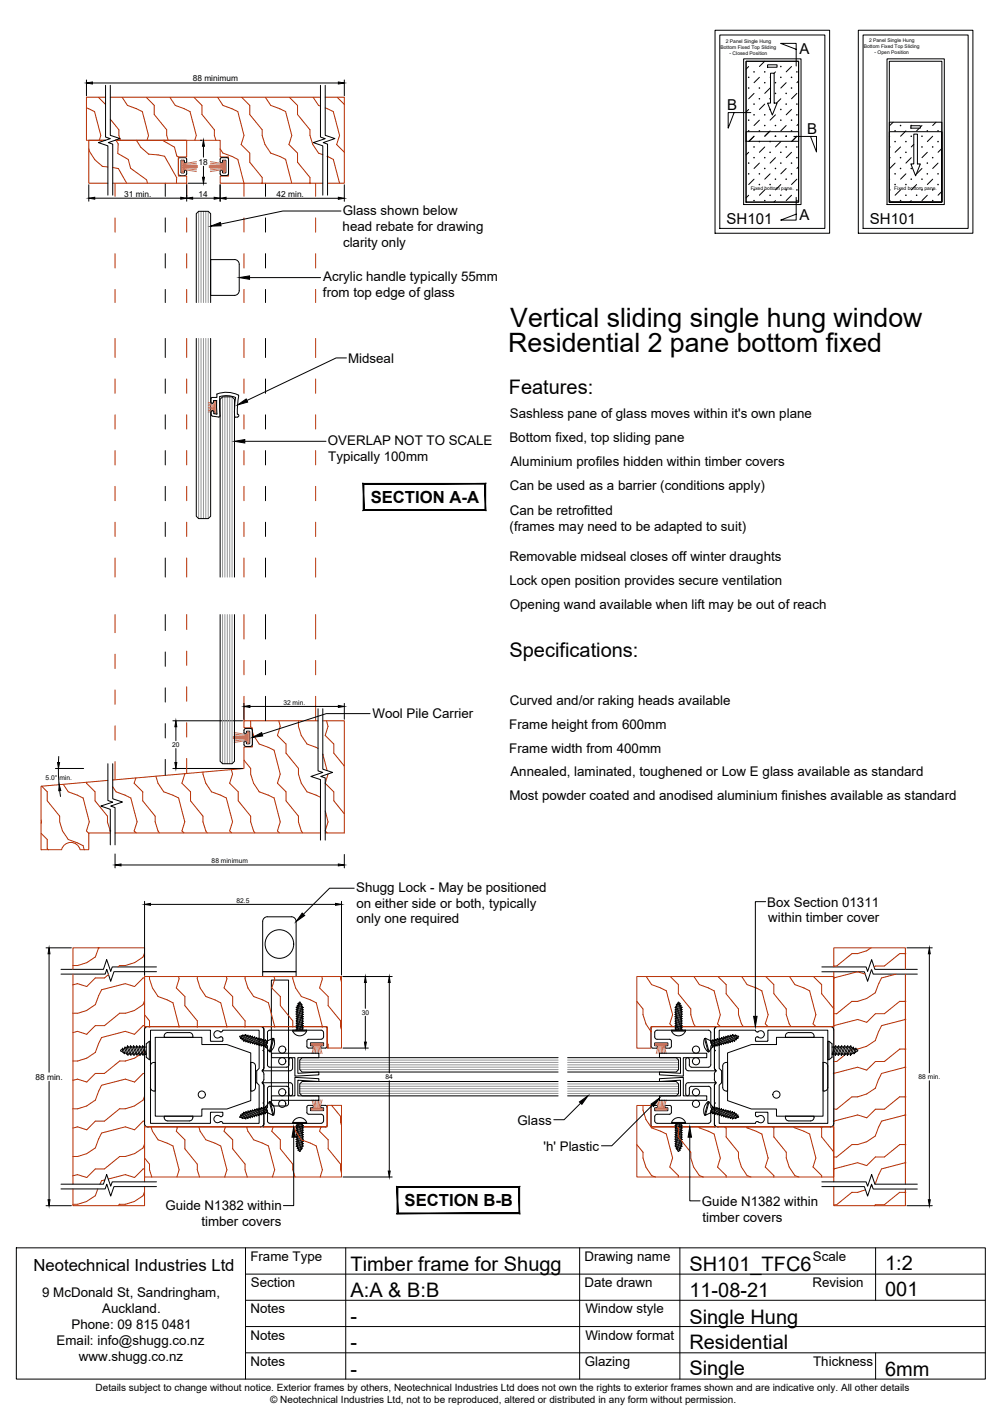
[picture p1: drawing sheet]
<svg xmlns="http://www.w3.org/2000/svg" width="210mm" height="297mm" viewBox="0 0 210 297" stroke-linecap="round" stroke-linejoin="round" font-family="sans-serif">
<defs><g id="words">
<g font-size="5.6">
<text x="106.9" y="68.6">Vertical sliding single hung window</text>
<text x="106.5" y="73.6">Residential 2 pane bottom fixed</text>
</g>
<g font-size="4.2">
<text x="106.6" y="82.6">Features:</text>
<text x="106.7" y="137.6">Specifications:</text>
<text x="73.4" y="266.2">Timber frame for Shugg</text>
<text x="144.4" y="266.2">SH101_TFC6</text>
<text x="185.4" y="265.9">1:2</text>
<text x="73.4" y="271.7">A:A &amp; B:B</text>
<text x="144.4" y="271.6">11-08-21</text>
<text x="185.4" y="271.6">001</text>
<text x="73.4" y="277.2">-</text>
<text x="144.4" y="277.2">Single Hung</text>
<text x="73.4" y="282.7">-</text>
<text x="144.4" y="282.6">Residential</text>
<text x="73.4" y="288.2">-</text>
<text x="144.4" y="288.1">Single</text>
<text x="185.4" y="288.2">6mm</text>
</g>
<g font-size="3.5">
<text x="77.7" y="105.3">SECTION A-A</text>
<text x="84.8" y="252.7">SECTION B-B</text>
<text x="7" y="266.3">Neotechnical Industries Ltd</text>
</g>
<g font-size="3.1">
<text x="167.5" y="11.3">A</text>
<text x="152.3" y="23">B</text>
<text x="169.1" y="28">B</text>
<text x="152.2" y="47">SH101</text>
<text x="167.5" y="46.1">A</text>
<text x="182.2" y="47">SH101</text>
</g>
<g font-size="2.8">
<text x="71.8" y="44.9">Glass shown below</text>
<text x="71.8" y="48.3">head rebate for drawing</text>
<text x="71.9" y="51.7">clarity only</text>
<text x="67.7" y="58.9">Acrylic handle typically 55mm</text>
<text x="67.7" y="62.2">from top edge of glass</text>
<text x="72.9" y="76">Midseal</text>
<text x="106.8" y="87.6">Sashless pane of glass moves within it's own plane</text>
<text x="68.7" y="93.2">OVERLAP NOT TO SCALE</text>
<text x="106.7" y="92.6">Bottom fixed, top sliding pane</text>
<text x="68.8" y="96.5">Typically 100mm</text>
<text x="106.9" y="97.6">Aluminium profiles hidden within timber covers</text>
<text x="106.8" y="102.6">Can be used as a barrier (conditions apply)</text>
<text x="106.8" y="107.9">Can be retrofitted</text>
<text x="106.8" y="111.3">(frames may need to be adapted to suit)</text>
<text x="106.7" y="117.6">Removable midseal closes off winter draughts</text>
<text x="106.7" y="122.6">Lock open position provides secure ventilation</text>
<text x="106.8" y="127.6">Opening wand available when lift may be out of reach</text>
<text x="106.8" y="147.6">Curved and/or raking heads available</text>
<text x="78" y="150.5">Wool Pile Carrier</text>
<text x="106.7" y="152.6">Frame height from 600mm</text>
<text x="106.7" y="157.7">Frame width from 400mm</text>
<text x="106.7" y="167.6">Most powder coated and anodised aluminium finishes available as standard</text>
<text x="106.9" y="162.6">Annealed, laminated, toughened or Low E glass available as standard</text>
<text x="74.6" y="186.8">Shugg Lock - May be positioned</text>
<text x="74.6" y="190.1">on either side or both, typically</text>
<text x="160.7" y="189.9">Box Section 01311</text>
<text x="74.6" y="193.4">only one required</text>
<text x="160.9" y="193.2">within timber cover</text>
<text x="108.4" y="235.6">Glass</text>
<text x="113.9" y="241">'h' Plastic</text>
<text x="34.6" y="253.6">Guide N1382 within</text>
<text x="42.2" y="256.9">timber covers</text>
<text x="147" y="252.6">Guide N1382 within</text>
<text x="147.1" y="255.9">timber covers</text>
<text x="52.4" y="264.1">Frame Type</text>
<text x="52.5" y="269.7">Section</text>
<text x="122.4" y="264.1">Drawing name</text>
<text x="122.4" y="269.6">Date drawn</text>
<text x="170.2" y="269.6">Revision</text>
<text x="170.3" y="264.2">Scale</text>
<text x="8.8" y="271.8">9 McDonald St, Sandringham,</text>
<text x="21.4" y="275.1">Auckland.</text>
<text x="52.5" y="275.1">Notes</text>
<text x="122.6" y="275.1">Window style</text>
<text x="11.9" y="281.8">Email: info@shugg.co.nz</text>
<text x="15" y="278.5">Phone: 09 815 0481</text>
<text x="52.5" y="280.6">Notes</text>
<text x="122.6" y="280.7">Window format</text>
<text x="16.5" y="285.2">www.shugg.co.nz</text>
<text x="52.5" y="286.1">Notes</text>
<text x="122.5" y="286.2">Glazing</text>
<text x="170.3" y="286.1">Thickness</text>
</g>
<g font-size="2.1">
<text x="20" y="291.4">Details subject to change without notice. Exterior frames by others, Neotechnical Industries Ltd does not own the rights to exterior frames shown and are indicative only. All other details</text>
<text x="56.6" y="293.9">© Neotechnical Industries Ltd, not to be reproduced, altered or distributed in any form without permission.</text>
</g>
<g font-size="1.7">
<text x="40.4" y="17">88 minimum</text>
<text x="41.6" y="34.5">18</text>
<text x="26" y="41.2">31 min.</text>
<text x="41.6" y="41.2">14</text>
<text x="57.9" y="41.2">42 min.</text>
<text x="7.4" y="226.2">88 min.</text>
</g>
<g font-size="1.4">
<text x="59.4" y="147.6">32 min.</text>
<text x="36.1" y="156.5">20</text>
<text x="9.6" y="163.3">5.0° min.</text>
<text x="44.3" y="180.9">88 minimum</text>
<text x="49.5" y="189.1">82.5</text>
<text x="75.8" y="212.5">30</text>
<text x="80.8" y="226">84</text>
<text x="192.4" y="226">88 min.</text>
</g>
<g font-size="1">
<text x="150.9" y="10.2">Bottom Fixed Top Sliding</text>
<text x="152" y="8.9">2 Panel Single Hung</text>
<text x="152.8" y="11.5">- Closed Position</text>
<text x="180.9" y="10.1">Bottom Fixed Top Sliding</text>
<text x="182" y="8.8">2 Panel Single Hung</text>
<text x="183.2" y="11.4">- Open Position</text>
<text x="157.3" y="39.9">Fixed bottom pane.</text>
<text x="187.3" y="39.9">Fixed bottom pane.</text>
</g>
</g></defs>
<!-- layer: APL Notes -->
<g fill="#000" stroke="#000" stroke-width=".21">
<path d="M101.6 101.4v5.4l.1 .1zM101.6 101.4l.1-.1v5.6zM76.2 101.4h25.4l.1-.1zM76.1 101.3h25.6l-25.5 .1zM76.1 101.3l.1 5.5v-5.4zM76.1 101.3l.1 5.5-.1 .1zM76.2 106.8l-.1 .1 25.5-.1zM76.1 106.9l25.5-.1 .1 .1z"/>
<path d="M108.7 248.7v5.4l.2 .1zM108.7 248.7l.2-.1v5.6zM83.3 248.7h25.4l.2-.1zM83.2 248.6h25.7l-25.6 .1zM83.2 248.6l.1 5.5v-5.4zM83.2 248.6l.1 5.5-.1 .1zM83.2 254.2l25.5-.1h-25.4zM83.2 254.2l25.5-.1 .2 .1z"/>
</g>
<!-- layer: Glass -->
<g fill="#fff" stroke="#fff" stroke-width=".21">
<path d="M44.1 54.4h5.2zM44.1 54.4h5.2z"/>
<path d="M44.1 54.4h5.4zM44.1 54.4h5.4z"/>
<path d="M44.1 54.4l5.5 .1zM44.1 54.4l5.5 .1z"/>
<path d="M44.1 54.5l5.7 .1zM44.1 54.5l5.7 .1h-5.7z"/>
<path d="M44.1 54.6l5.8 .1-.1-.1zM44.1 54.6l5.8 .1h-5.8z"/>
<path d="M44.1 54.7l5.9 .2-.1-.2zM44.1 54.7l5.9 .2h-5.9z"/>
<path d="M44.1 54.9l6 .1-.1-.1zM44.1 54.9l6 .1h-6z"/>
<path d="M44.1 55l6 .2v-.2zM44.1 55l6 .2h-6z"/>
<path d="M44.1 55.2l6 .2v-.2zM44.1 55.2l6 .2h-6z"/>
<path d="M44.1 55.4l6 5.5v-5.5zM44.1 55.4l6 5.5h-6z"/>
<path d="M44.1 60.9l6 .2v-.2zM44.1 60.9l6 .2h-6z"/>
<path d="M44.1 61.1l6 .1v-.1zM44.1 61.1l6 .1h-6z"/>
<path d="M44.1 61.2l5.9 .2 .1-.2zM44.1 61.2l5.9 .2h-5.9z"/>
<path d="M44.1 61.4l5.8 .1 .1-.1zM44.1 61.4l5.8 .1h-5.8z"/>
<path d="M44.1 61.5l5.7 .1 .1-.1zM44.1 61.5l5.7 .1h-5.7z"/>
<path d="M44.1 61.6l5.5 .2 .2-.2zM44.1 61.6l5.5 .2h-5.5z"/>
<path d="M44.1 61.8h5.5zM44.1 61.8h5.4z"/>
<path d="M44.1 61.8h5.4zM44.1 61.8l5.2 .1z"/>
<path d="M44.1 61.9h5zM44.1 61.9h5.2z"/>
</g>
<g fill="none" stroke="#000" stroke-width=".21">
<path d="M41.1 70.9v37.2l.5 .5h2l.5-.5v-37.2M41.1 63.4v-18.6l.5-.5h2l.5 .5v18.6M50.1 60.9a1.01 1.01 0 0 1-1 1h-5v-7.5h5a.97 .97 0 0 1 1 1v5.5M46.1 120.9v-37.3l.5-.5h2l.5 .5v37.3M46.1 128.7v30.8l.5 .5h2l.5-.5v-30.8M56.9 220.6h9.9v1h-4.4v3.2l4.4-.2v.6l-5 .2v-3.8h-4.9zM56.9 229.6h4.9v-3.9l5 .3v.6l-4.4-.3v3.3h4.4v.9h-9.9zM116.9 221.6h-53.6l-.5 .5v2l.5 .5h53.6M116.9 226.6h-53.6l-.5 .5v2l.5 .5h53.6M118.9 221.6h22.8l.4 .5v2l-.4 .5h-22.8M118.9 226.6h22.8l.4 .5v2l-.4 .5h-22.8M138.1 220.6h10v1h-5v3.8l-5-.2v-.6l4.5 .2v-3.2h-4.5z"/>
<path d="M138.1 226l5-.3v3.9h5v.9h-10v-.9h4.5v-3.3l-4.5 .3z"/>
<circle cx="59.1" cy="219.9" r=".75"/>
<circle cx="145.8" cy="219.9" r=".75"/>
<circle cx="59.1" cy="222.3" r=".75"/>
<circle cx="59.1" cy="231.2" r=".75"/>
<circle cx="59.1" cy="228.8" r=".75"/>
<circle cx="145.8" cy="228.8" r=".75"/>
<circle cx="145.8" cy="222.3" r=".75"/>
<circle cx="145.8" cy="231.2" r=".75"/>
</g>
<!-- layer: AlumOutline -->
<g fill="none" stroke="#000" stroke-width=".21">
<path d="M34.6 38.4v2.7M55.6 38.4v2.7M34.6 45.6v3M34.6 53.1v3M55.6 45.6v3M55.6 53.1v3M34.6 60.6v2.8M34.6 70.9v4M34.6 79.4v3M55.6 60.6v2.8M55.6 70.9v4M55.6 79.4v3"/>
<path d="M34.6 86.9v3M34.6 94.4v3M55.6 86.9v3M55.6 94.4v3M34.6 101.9v3M34.6 109.4v3M34.6 116.9v4M55.6 101.9v3M55.6 109.4v3M55.6 116.9v4M34.6 128.7v3.4M34.6 136.6v3"/>
<path d="M55.6 128.7v5.2M55.6 138.4v3M34.6 144.1v3M34.6 151.6v3M34.6 159.1v3.3M55.6 145.9v5.1M31 215a.71 .71 0 0 0-.7 .7v19.7a.67 .67 0 0 0 .7 .7M31 215.1l23.6-.1a.71 .71 0 0 1 .7 .8v4.1l-.2 .2 .2 .2v3.3l-.4 .7 .4 .5v1.3l-.4 .6M44.1 218l.1 .1h2.3l.2-.1M44.1 218v-2.2h-12.6v19.5h12.6v-2.3h2.5l.1 .6-.4 .3M46.3 216.2l.4-.4h7.6v8l-.5 .6v2.4M46.3 217.2l.3 .2 .1 .6"/>
<path d="M46.3 216.2h-.2a.77 .77 0 0 0-1.1-.1 .77 .77 0 0 0 0 1.1 .77 .77 0 0 0 1.1 0h.2M55.1 215.2v-.1h13.2l.2 .2v3.9l-.3 .3M55.1 215.2l.2 .2v8.5l-.2 .2M64.3 219.2l.3 .3M64.3 218.1v1.1M64.6 217.7l-.3 .4M64.7 217.7l2.8-.1 .3-.4-.1-1.2-.4-.2h-10.8l-.4 .2-.1 2.5-.3 .3 .3 .3 .1 4.2 .4 .2h3.8l.2-.4v-1.2a.38 .38 0 0 1 .4-.3 .38 .38 0 0 1 .4 .3v1.9l-.3 .4-.2 .1M64.7 219.5h.7l.3-.2-.3-.2h-.4v-.7h2.8v.7h-.4l-.2 .2 .2 .2h.8M136.8 219.6h.7M137.5 219.5l.3-.2-.3-.2h-.3v-.6h2.7v.6h-.4l-.2 .2 .2 .2M137.7 215.8l-.5 .2v.3v1.2l.5 .2M137.7 215.8h10.7l.4 .2 .1 2.5 .3 .3-.3 .3-.1 4.2-.4 .3-3.5-.1-.4-.2-.1-.2"/>
<path d="M137.7 217.7h2.6M139.5 219.6h.8M140.3 217.7l.3 .4v1.1l-.3 .3M149.6 215.7a.71 .71 0 0 1 .8-.7l23.6 .1a.67 .67 0 0 1 .7 .6v19.7a.71 .71 0 0 1-.7 .7h-23.6a.71 .71 0 0 1-.8-.8M149.7 215.8v4.1l.2 .2-.2 .2v3.3M149.8 215.1l.1 .1-.2 .2v8.5l.2 .3-.1 .1M149.8 215.1h-13.2l-.2 .2v3.9l.4 .3M158.3 218l.1 .1h2.3l.1-.1M158.6 216.2l-.3-.4h-7.6v8l.4 .5M158.6 217.2l-.3 .2v.6M158.6 216.2h.2M158.8 216.2a.77 .77 0 0 1 1.1-.1 .77 .77 0 0 1 0 1.1 .77 .77 0 0 1-1.1 0h-.2"/>
<path d="M160.9 218v-2.2h12.5v19.5h-12.5v-2.2M46.1 233.9h.2M46.1 233.9a.77 .77 0 0 0-1.1 0 .77 .77 0 0 0 0 1.1 .77 .77 0 0 0 1.1-.1l.2 .1M53.8 226.9l.5 .4v8h-7.6l-.4-.4M54.9 226.7l.2 .3M55.1 224.1v.2h5.7M55.1 235.9l.2-.2v-8.5l-.2-.2 .2 .5v3.4l-.2 .2 .2 .2v4.1a.71 .71 0 0 1-.7 .7h-23.6M56 228l.3-.4 .2-.1h3.5l.3 .1 .2 .4M56 234.8l.3 .4 .2 .1h10.8l.4-.3 .1-.2M56 228.1v3.9l-.3 .3 .3 .3v2.2M60.8 226.8l.4 .3 .1 .2v1.9a.38 .38 0 0 1-.4 .3 .38 .38 0 0 1-.4-.3v-1.1M60.8 226.8h-5.7v.2"/>
<path d="M64.3 233l.3 .4M64.3 231.9v1.1M64.6 231.5l-.3 .4M64.7 233.4h2.6l.2 .1 .3 .4M64.7 231.5h.7l.3 .3-.1 .2-.6 .1v.5h2.8v-.5h-.4l-.2-.3 .2-.3h.8M67.8 233.9v.9M68.2 231.5l.3 .4M68.5 235.8l-.2 .2-13.2 .1v-.2M68.5 231.9v3.9M136.4 235.8l.2 .2 13.2 .1M136.4 231.9v3.9M136.8 231.5l-.4 .4"/>
<path d="M136.8 231.6h.7M137.2 234.8l.2 .4 .3 .1M137.2 233.9v.9M137.5 231.5l.3 .3-.3 .3h-.3v.6h2.7v-.6l-.6-.1v-.2l.2-.3M137.7 233.4l-.5 .3v.2M137.7 233.4h2.6M139.5 231.6h.8M140.3 231.5l.3 .4M140.6 231.9v1.1M140.6 233l-.3 .4M144.1 226.8l-.4 .3v.2v1.9a.37 .37 0 0 0 .3 .3 .37 .37 0 0 0 .4-.3M144.2 224.3h5.6"/>
<path d="M144.2 226.8h5.6M144.4 221.9a.37 .37 0 0 0-.4-.3 .37 .37 0 0 0-.3 .3v1.9v.2l.4 .3M144.4 228l.1-.2 .4-.3 3.5 .1h.3l.2 .4M144.4 221.9v1.2M144.4 228.1v1.1M148.9 234.8l-.2 .4-.3 .1h-10.7M148.9 228.1v3.9l.3 .3-.3 .3v2.2M149.6 226.1l.4 .6M149.6 223.6l.4 .7-.4 .7M149.7 227.5v3.4l.2 .2-.2 .2v4.1M149.7 225v1.1M149.8 226.8l.1 .2-.2 .2v8.5l.2 .2-.1 .2"/>
<path d="M150 226.7l-.4 .8M151.1 224.3v2.5M151.1 226.9l-.4 .4v8h7.6v-.2l.3-.2M158.6 233.9h.2a.77 .77 0 0 1 1.1 0 .77 .77 0 0 1 0 1.1 .77 .77 0 0 1-1.1 0h-.2M160.8 233.1l-.1-.1h-2.3l-.1 .6 .3 .3"/>
</g>
<!-- layer: Glass -->
<g fill="none" stroke="#939598" stroke-width=".21">
<path d="M41.6 44.3v19.1M42.1 44.3v19.1M42.6 44.3v19.1M43.1 44.3v19.1M43.6 44.3v19.1M41.6 70.9v37.7M42.1 70.9v37.7M42.6 70.9v37.7M43.1 70.9v37.7M43.6 70.9v37.7M46.6 83.1v37.8M47.1 83.1v37.8"/>
<path d="M47.6 83.1v37.8M48.1 83.1v37.8M48.6 83.1v37.8M46.6 128.7v31.3M47.1 128.7v31.3M47.6 128.7v31.3M48.1 128.7v31.3M48.6 128.7v31.3M62.8 223.1h54.1M62.8 223.5h54.1M62.8 224.1h54.1M62.8 222.6h54.1"/>
<path d="M62.8 222.1h54.1M62.8 228.1h54.1M62.8 227.5h54.1M62.8 227.1h54.1M62.8 228.6h54.1M62.8 229.1h54.1M118.9 223.1h23.2M118.9 223.6h23.2M118.9 224.1h23.2M118.9 222.6h23.2M118.9 222.1h23.2M118.9 228.1h23.2"/>
<path d="M118.9 227.6h23.2M118.9 227.1h23.2M118.9 228.6h23.2M118.9 229.1h23.2"/>
</g>
<!-- layer: WeatherStrip -->
<g fill="none" stroke="#b85c73" stroke-width=".21">
<path d="M38 33.7h.4v2.4h-.4zM38.2 33.7v2.4M38.4 34.9h3M38.4 35.5l2.8 .4M38.4 35.3l2.8 .3M41.2 34.6l-2.8 .1h3M41.2 33.9l-2.8 .4M41.2 34.2l-2.8 .3M41.4 35.1h-3l2.8 .1M43.8 34.9h3M43.8 35.1h3l-2.7 .1M44.1 34.6l2.7 .1h-3"/>
<path d="M44.1 33.9l2.7 .4M44.1 34.2l2.7 .3M46.8 33.7h.4v2.4h-.4zM46.8 35.5l-2.7 .4M46.8 35.3l-2.7 .3M47 33.7v2.4M43.6 84.3l1.3 .4M43.6 84.6l1.3 .3M43.6 85l1.3 .1M43.6 85.3h1.3M44.9 84.1h.4v2.4h-.4zM44.9 85.9l-1.3 .5"/>
<path d="M44.9 85.7l-1.3 .3M44.9 85.5l-1.3 .2M45.1 84.1v2.4M48.8 154.5h3M48.8 154.7h3l-2.7 .1M49.1 154.1l2.7 .2h-3M49.1 153.4l2.7 .5M49.1 153.8l2.7 .3M51.8 153.3h.4v2.4h-.4zM51.8 155.1l-2.7 .4M51.8 154.9l-2.7 .3M52 153.3v2.4"/>
<path d="M65.2 218.6h2.4v.4h-2.4zM65.2 218.8h2.4M65.8 219l-.4 1.7M66 219l-.3 1.7M66.2 219l-.1 1.7M66.4 219v1.7M66.6 219l.2 1.7M66.8 219l.3 1.7M67 219l.5 1.7M137.3 218.6h2.4v.4h-2.4zM137.3 218.8h2.4M137.9 219l-.4 1.7"/>
<path d="M138.1 219l-.3 1.7M138.3 219l-.1 1.7M138.5 219v1.7M138.7 219l.2 1.7M138.9 219l.3 1.7M139.1 219l.5 1.7M65.2 232.2h2.4v.4h-2.4zM65.2 232.4h2.4M65.4 230.4l.4 1.8M65.7 230.4l.3 1.8M66.1 230.4l.1 1.8M66.4 230.4v1.8"/>
<path d="M66.8 230.4l-.2 1.8M67.1 230.4l-.3 1.8M67.5 230.4l-.5 1.8M137.3 232.2h2.4v.4h-2.4zM137.3 232.4h2.4M137.5 230.4l.4 1.8M137.8 230.4l.3 1.8M138.2 230.4l.1 1.8M138.5 230.4v1.8M138.9 230.4l-.2 1.8M139.2 230.4l-.3 1.8M139.6 230.4l-.5 1.8"/>
</g>
<!-- layer: Components -->
<g fill="none" stroke="#000" stroke-width=".21">
<path d="M37.4 33.4v3M37.7 33l-.3 .4M37.7 33h1M38 33.6l-.1 .1v2.4l.1 .1M38.1 36.2h.4M38.5 36.2l.2-.5h.3a.86 .86 0 0 1-.1 1l-1.2 .1-.3-.4M38.7 33l.4 .4M39.1 33.4v.5l-.2 .2h-.2l-.1-.5h-.5M46.1 33.4v.5l.3 .2h.1l.1-.5 .7 .1M46.5 33l-.4 .4M46.5 33h1M46.7 36.2h.5"/>
<path d="M47.3 36.1l-.1 .1M47.3 33.7v2.4M47.5 33l.4 .4v3l-.4 .4-1.2-.1a.86 .86 0 0 1-.1-1h.3l.2 .5M44.2 83.5l.1 .9a.35 .35 0 0 0 .4 0 .35 .35 0 0 0 .1-.5h.6v2.8l-.6-.1-.1-.5-.2-.1M44.5 86l-.3 .3M45.4 83.3h-.9l-.3 .2M45.4 83.2h.1M45.4 82.6a4.9 4.9 0 0 1 4.6 .3M45.4 82.6v.6M49.3 83.2a4.5 4.5 0 0 0-3.3-.1l.1 4.1-.3 .2-1.3-.2-.2-.3-.1-.6M49.3 83.2v.1M49.3 83.3a10.7 10.7 0 0 0 0 4.1h.5"/>
<path d="M49.8 86.7l.2 .4-.3 .3M50 82.9l-.2 1.9v2M51.5 156.4h1M51.6 155.5l-.2-.3-.2 .1a.84 .84 0 0 0 .1 1h.2M51.6 155.5l.1 .3h.5M52.2 153.2l.1 .1v2.4l-.1 .1M52.2 153.2h-.5l-.1 .3M52.5 152.6l.3 .3M52.5 152.6l-1.2 .1-.2 .3v.5l.3 .2 .2-.2M52.9 153l-.1 3-.3 .3M25.6 219.8l-.3 .2v.1l.5 .4M25.6 219.8v-.2l.3 .2 .2-.2 .5 1.2"/>
<path d="M25.6 219.8l.2 .7M25.9 219.8l.2 .7M26.1 219.6l.1-.3 .2 .3M26.4 219.6l.4 1.2M26.6 219.3l.1-.3 .2 .3M26.6 219.3l.6 1.5M26.6 219.3l-.2 .3M26.9 219.3h.4M26.9 219.3l.5 1.5M27.3 219.3v-.3l.3 .3M27.3 219.3l.5 1.5M27.6 219.3h.3"/>
<path d="M27.6 219.3l.5 1.5M27.9 219.3l.6 1.5M27.9 219.3l.1-.3 .2 .3M28.2 219.3h.3l.1-.3 .2 .3M28.2 219.3l.5 1.5M28.5 219.3l.6 1.5h-.4M28.8 219.3h.4M28.8 219.3l.6 1.5M29.2 219.3l.5 1.5h-.3v.3l-.3-.3M29.2 219.3v-.3l.3 .3M29.5 219.3h.3M29.5 219.3l.5 1.5"/>
<path d="M29.8 219.3l.7 1.6 .1-.1-.5-1.5M29.8 219.3l.1-.3 .2 .3M30.1 219.3h.5M30.6 218.7l.7-.6h.2v3.9h-.2l-.7-.5zM31.3 218.1v3.9M50.6 217l-.4 .1 .2 .5 .5-.8-.5 .5M50.9 217.7l.1 .2M51 217.9v.3l.3-.2M51.3 218h.2M51.3 216.9l-.6 .7-.2-.1M51.3 216.9l.2-.2v.2M51.3 216.9h-.4"/>
<path d="M51.5 216.9l-.8 1v-.3M51.5 216.9l.2 .1M51.5 218v.3l.2-.2M51.7 218.1l.3 .1M51.7 217l.3-.2-.1 .2M51.7 217l-.7 .9M51.9 217l-.6 1M51.9 217l.3 .1M52 218.2v.2l.2-.2M52.2 218.2l.2 .1v.2l.2-.1M52.4 217.2l-.7 .9M52.6 218.4h.3v.2l.2-.1"/>
<path d="M52.7 217.2h-.3v-.3l-.2 .2-.7 .9M52.7 217.2l.2-.1-.1 .2h.3l.3-.1-.8 1.2M52.7 217.2l-.7 1M52.8 217.3l-.6 .9M53.1 217.3l-.7 1M53.1 218.5h.3M53.3 217.4l.3 .1-.7 .9M53.4 218.5l-.1 .3 .3-.2M53.6 217.5l.2-.2v.2M53.6 218.6l.2 .1M53.8 217.5l.2 .1 .3-.2-.1 .2M53.8 217.5l-.7 1"/>
<path d="M53.8 218.7v.2l.2-.2M54 218.7l.3 .1M54 217.6l-.6 .9M54.2 217.6l.3 .1M54.2 217.6l-.6 1M54.3 218.8l-.1 .2 .3-.2M54.5 217.7l.2-.1v.2M54.5 218.8l.2 .1M54.5 217.7l-.7 1M54.7 217.8h.2M54.7 217.8l-.7 .9M54.7 218.9v.2l.2-.1h.3"/>
<path d="M54.9 217.8l.3-.1-.1 .2M54.9 217.8l-.6 1M55.1 217.9l.3 .1M55.1 217.9l-.6 .9M55.2 219v.3l.2-.2M55.4 219.1h.2M55.4 218l.2-.2v.2l.3 .1M55.4 218l-.7 .9M55.6 218l-.7 1M55.6 219.1v.3l.1-.1M55.8 218.9l-.2 .2M55.9 218.1l-.7 .9"/>
<path d="M56 218.2l-.6 .9M56.1 218l1.1-.5-.8 2.8M56.1 218l-.4 1.3 .7 1M56.1 218l-.2 .1M57.2 217.5l.2 .1M57.3 217.5a2.34 2.34 0 0 1-.7 2.8M57.4 217.6l-.8 2.8-.2-.1M61.3 216a1.56 1.56 0 0 0 1.5 1 1.56 1.56 0 0 0 1.4-1M61.3 215.8h2.9v.2h-2.9zM62.2 211.4l1.4 .6h-.3v.3M62.2 212.1v.3h-.2l.2 .2M62.2 211h-.2l.2 .2"/>
<path d="M62.2 211.4l-.2 .1 .2 .2M62.2 213.3l-.2 .1 .2 .1M62.2 213.8l-.2 .1 .2 .1M62.2 214.3h-.2l.2 .2M62.2 215.2l-.2 .1 .2 .1M62.2 214.7l-.2 .1 .2 .2v.2M62.2 214.7l1.4 .7h-.3v.2M62.2 212.6v.3h-.2l.2 .2M62.2 212.9l1.1 .4v-.3M62.2 212.1l1.1 .4M62.2 212.4l1.1 .4M62.2 211.7l1.1 .3"/>
<path d="M62.2 211.9l1.1 .4M62.2 211.2l1.1 .4M62.2 211l1.1 .4M62.2 211.9h-.2l.2 .2M62.2 211.2v.2M62.2 211.7v.2M62.2 213.1v.2M62.2 213.5v.3M62.2 214v.3M62.2 214.5v.2M62.2 215.4v.3M62.2 215.7h-.2l.1 .1"/>
<path d="M62.2 214l1.1 .4M62.2 213.8l1.1 .4M62.2 213.5l1.1 .4M62.2 213.3l1.1 .4M62.2 214.5l1.1 .4M62.2 214.3l1.1 .4M62.2 215l1.1 .4M62.2 215.2l1.1 .4M62.2 215.4l1.1 .4M62.2 215.7l.3 .1M62.2 213.1l1.1 .4M62.4 210.6h-.2l.2 .2"/>
<path d="M62.4 210.8l.9 .3M62.4 210.8l-.2 .2M62.6 210.1l.5 .2M62.6 210.4l.5 .1M63.1 210.3l-.2-.4h-.2l-.1 .2-.2 .1 .2 .2-.2 .2 .9 .3M63.1 210.3l.2 .2h-.2M63.1 210.5l.2 .4M63.3 210.9l.3 .2h-.3M63.3 211.4l.3 .2h-.3M63.3 212.3l.3 .2h-.3v.3l.3 .2-1.4-.4M63.3 213.3l.3 .2h-.3M63.3 213.5v.2l.3 .2h-.3"/>
<path d="M63.3 214.2l.3 .2h-.3M63.3 214.7l.3 .2h-.3M63.3 211.1v.3M63.3 211.6v.2M63.3 213.9v.3M63.3 214.4v.3M63.3 214.9v.2M63.3 215.6l.2 .2M140.7 216a1.56 1.56 0 0 0 1.4 1 1.56 1.56 0 0 0 1.5-1M140.7 215.8h2.9v.2h-2.9zM141.6 210.9l-.2 .2h.2M141.6 211.4l-.2 .2h.2"/>
<path d="M141.6 212.3l-.2 .2h.2v.3l-.2 .2 1.3-.4M141.6 213.3l-.2 .2h.2M141.6 213.5v.2l-.2 .2h.2M141.6 214.2l-.2 .2h.2M141.6 214.7l-.2 .2h.2M141.6 211.1v.3M141.6 211.6v.2M141.6 213.9v.3M141.6 214.4v.3M141.6 214.9v.2M141.6 215.6l-.2 .2M141.9 210.3l.3-.4 .3 .3-.2 .2 .2 .2-.9 .3"/>
<path d="M141.9 210.3l-.3 .2h.3M141.9 210.5l-.3 .4M142.3 210.1l-.4 .2M142.3 210.4l-.4 .1M142.5 210.6h.2l-.2 .2M142.5 210.8l-.9 .3M142.5 210.8l.2 .2M142.7 211.4l-1.1 .4-.2 .2h.2v.3M142.7 212.1v.3h.2l-.2 .2M142.7 211h.2l-.2 .2M142.7 211.4l.2 .1-.2 .2M142.7 213.3l.2 .1-.2 .2"/>
<path d="M142.7 213.8l.2 .1-.2 .1M142.7 214.3h.2l-.2 .2M142.7 215.2l.2 .1-.2 .1M142.7 214.7l.2 .1-.2 .2v.2M142.7 214.7l-1.1 .5-.2 .2h.2v.2M142.7 212.6v.3h.2l-.2 .2M142.7 212.9l-1.1 .4v-.3M142.7 212.1l-1.1 .4M142.7 212.4l-1.1 .4M142.7 211.7l-1.1 .3M142.7 211.9l-1.1 .4M142.7 211.2l-1.1 .4"/>
<path d="M142.7 211l-1.1 .4M142.7 211.9h.2l-.2 .2M142.7 211.2v.2M142.7 211.7v.2M142.7 213.1v.2M142.7 213.6v.2M142.7 214v.3M142.7 214.5v.2M142.7 215.4v.3M142.7 215.7h.2l-.1 .1M142.7 214l-1.1 .4M142.7 213.8l-1.1 .4"/>
<path d="M142.7 213.6l-1.1 .3M142.7 213.3l-1.1 .4M142.7 214.5l-1.1 .4M142.7 214.3l-1.1 .4M142.7 215l-1.1 .4M142.7 215.2l-1.1 .4M142.7 215.4l-1 .4M142.7 215.7l-.3 .1M142.7 213.1l-1.1 .4M147.6 217.5a2.34 2.34 0 0 0 .7 2.8M147.6 217.6l.8 2.8 .1-.1M147.8 217.5l1.1 .5 .3 1.3-.7 1z"/>
<path d="M147.8 217.5l-.2 .1M148.9 218l.2 .1M148.9 218.2l.7 .9M149.1 218.1l.7 .9M149.1 218.9l.2 .3M149.3 219.2v.2l-.1-.1M149.3 218l.7 1M149.5 218l-.2-.2v.2l-.2 .1M149.5 218l.7 .9M149.6 219.1l-.3 .1M149.8 219v.3l-.2-.2M149.8 217.9l-.3 .1"/>
<path d="M149.8 217.9l.7 .9M150 217.8l-.3-.1 .1 .2M150 217.8l.7 1M150.2 218.9v.2l-.2-.1h-.2M150.3 217.8h-.3M150.3 217.8l.6 .9M150.5 217.7l-.3-.1 .1 .2M150.5 218.8l-.3 .1M150.5 217.7l.6 1M150.7 218.8v.2l-.2-.2M150.7 217.6l-.2 .1M150.7 217.6l.7 1"/>
<path d="M150.9 217.6l.7 1M150.9 218.7l-.2 .1M151.1 218.7v.2l-.2-.2M151.2 217.5l-.3 .1-.2-.2v.2M151.2 217.5l.6 1M151.4 217.5l-.3-.2 .1 .2M151.4 218.6l-.3 .1M151.6 218.6v.2l-.2-.2M151.7 217.4l-.3 .1 .7 .9M151.8 217.3l.7 1M151.8 218.5l-.2 .1M152.1 217.3l.7 .9"/>
<path d="M152.3 217.2h.3l-.1-.3 .3 .2 .6 .9M152.3 217.2l-.2-.1v.2h-.3l-.2-.1 .7 1.2M152.3 217.2l.7 1M152.3 218.4h-.2v.3l-.3-.2M152.6 217.2l.6 .9M152.8 218.2l-.3 .1v.2l-.2-.1M153 218.2v.2l-.2-.2M153 217l.7 1M153 217l-.2 .1M153.2 217l-.2-.2v.2M153.2 217l.7 .9M153.2 218.1l-.2 .1"/>
<path d="M153.4 218l.1 .3-.3-.2M153.5 216.9l.7 1v-.3M153.5 216.9l-.3 .1M153.7 216.9l.5 .7 .2-.1M153.7 216.9l-.3-.2 .1 .2M153.7 216.9h.4M153.7 218h-.3M153.9 217.9v.3l-.2-.2M154.1 217.7l-.2 .2M154.3 217l.4 .1-.1 .5-.6-.8 .6 .5M173.4 218.1h.3l.6 .6v2.8l-.6 .5h-.3zM173.7 218.1v3.9"/>
<path d="M174.3 219.3h.6M174.9 219.3l-.6 1.5M174.9 219.3l.2-.3v.3M175.1 219.3l-.5 1.5-.2 .1-.1-.1M175.1 219.3h.4M175.5 219.3l.2-.3 .1 .3M175.5 219.3l-.5 1.5M175.8 219.3l-.6 1.5h.4v.3l.2-.3M175.8 219.3h.3M176.1 219.3l.2-.3 .1 .3h.3M176.1 219.3l-.5 1.5M176.4 219.3l-.6 1.5h.4"/>
<path d="M176.7 219.3l-.5 1.5M176.7 219.3l.3-.3v.3M177 219.3h.4M177 219.3l-.5 1.5M177.4 219.3l.2-.3 .1 .3M177.4 219.3l-.5 1.5M177.7 219.3h.3M177.7 219.3l-.6 1.5M178 219.3l.2-.3 .1 .3M178 219.3l-.5 1.5M178.3 219.3l-.5 1.5M178.3 219.3l.2 .3"/>
<path d="M178.5 219.6l.3-.3v.3M178.5 219.6l-.4 1.2M179.1 219.8l-.2 .7M179.4 219.8l.3 .2v.1l-.6 .4M179.4 219.8l-.1-.2-.2 .2-.3-.2-.4 1.2M179.4 219.8l-.3 .7M25.8 220.5l.3 .3v-.3M26.1 220.5l.5 .3M26.6 220.8l.2 .3v-.3M26.8 220.8h.4M27.2 220.8l.2 .3v-.3M27.4 220.8h.4"/>
<path d="M27.8 220.8l.3 .3v-.3h.4M28.5 220.8l.2 .3v-.3M29.7 220.8l.3 .3v-.3M30 220.8h.4M50.4 233.8l.3 .4M50.5 233.7l.2-.2 .6 .8M50.6 234.1l-.4-.1 .2-.4 .5 .5M50.7 233.5v-.2l.8 .9M50.9 234.1v.2l-.2-.1M50.9 234.2l.4 .1M51 233.2l.7 .9M51 233.2l-.1 .2"/>
<path d="M51.3 233.1l-.3-.1v.2M51.3 233.1l.6 1M51.5 234.2v.2l-.2-.1M51.5 233.1l.7 .9 .2 .2v-.2l.3-.1M51.5 233.1h-.2M51.7 233l-.2-.2v.3M51.7 233l.7 1M51.7 234.1l-.2 .1M51.9 234.1l.1 .2-.3-.2M52 232.9l.7 1M52 232.9l-.3 .1M52.2 232.9l.6 .9"/>
<path d="M52.2 234l-.3 .1M52.2 232.9l-.2-.2v.2M52.4 232.8l.7 1M52.6 232.8l-.2-.2v.2l-.2 .1M52.6 232.8l.8 1.1-.3-.1h-.3l.1 .2-.2-.1M52.9 232.7l.7 .9-.3 .1M53.1 232.6l-.2-.1v.2l-.3 .1M53.1 232.6l.7 1M53.4 232.6l.6 .9M53.4 232.6h-.3M53.6 232.5l-.3-.1 .1 .2M53.6 232.5l.6 1"/>
<path d="M53.8 233.6v.2l-.2-.2M53.8 232.5h-.2M53.8 232.5l.7 .9M54 232.4l-.2-.2v.3M54 232.4l.7 .9M54.2 233.5l.1 .2-.3-.2-.2 .1M54.3 232.3l-.3 .1M54.3 232.3l.6 1M54.5 232.3l-.3-.2 .1 .2M54.5 233.4l-.3 .1M54.5 232.3l.6 .9M54.7 233.3v.3l-.2-.2"/>
<path d="M54.7 232.2l-.2 .1M54.7 232.2l.7 1M54.9 233.3h-.2M54.9 232.1l.7 1M55.1 233.2l.1 .2-.3-.1M55.2 232.1h-.3l-.2-.1v.2M55.2 232.1l.7 .9M55.4 232l-.2-.1v.2M55.4 232l.6 .9M55.4 233.2h-.3M55.6 232h-.2M55.6 232l.2 .2"/>
<path d="M55.7 231.8l-.1-.1v.3M55.9 233l-.3 .1v.2l-.2-.1M55.9 233l.2 .1M56.4 230.8l.8 2.8-1.1-.5M56.4 230.8l-.7 1 .4 1.3M56.6 230.8a2.34 2.34 0 0 1 .7 2.8M56.6 230.8l.8 2.8M56.6 230.8h-.2M57.4 233.6h-.2M61.3 235.1a1.56 1.56 0 0 1 1.5-1 1.56 1.56 0 0 1 1.4 1M61.3 235.1h2.9v.2h-2.9zM62.1 235.3l-.1 .1h.2"/>
<path d="M62.2 238.5l-.2 .2h.2v.3M62.2 240l-.2 .1 .2 .1M62.2 239.5l-.2 .1 .2 .1M62.2 238.5l1.4-.4-.3 .2v.3h.3l-.3 .2M62.2 237.6l-.2 .2h.2M62.2 237.1l-.2 .2h.2M62.2 236.6l-.2 .2h.2M62.2 235.7l-.2 .1 .2 .1M62.2 235.9v.2l-.2 .2 .2 .1M62.2 238l-.2 .2 .2 .1v.2M62.2 235.4v.3M62.2 236.4v.2"/>
<path d="M62.2 236.8v.3M62.2 237.3v.3M62.2 237.8v.2M62.2 239.2v.3M62.2 239.7v.3M62.2 239l-.2 .2h.2M62.5 235.3l-.3 .1M63.3 235.3l-1.1 .4M63.3 238.8v.3h.3l-1.4 .6M63.3 239.6h.3l-.3 .2M63.3 237.7h.3l-.3 .2M63.3 237.2h.3l-.3 .2v.3"/>
<path d="M63.3 236.7h.3l-.3 .2M63.3 236.2h.3l-.3 .2M63.3 235.5v.3h.3l-1.4 .6M63.3 238.1v-.2l-1.1 .4M63.3 236v.2M63.3 236.4v.3M63.3 236.9v.3M63.3 239.3v.3M63.3 239.8v.2M63.3 238.6l-1.1 .4M63.3 238.3l-1.1 .4M63.3 239.1l-1.1 .4"/>
<path d="M63.3 238.8l-1.1 .4M63.3 239.6l-1.1 .4M63.3 239.8l-1.1 .4M63.3 236.7l-1.1 .4M63.3 236.9l-1.1 .4M63.3 237.2l-1.1 .4M63.3 237.4l-1.1 .4M63.3 236.2l-1.1 .4M63.3 236.4l-1.1 .4M63.3 235.8l-1.1 .3M63.3 235.5l-1.1 .4M63.3 237.7l-1.1 .3"/>
<path d="M63.5 235.3l-.2 .2M140.7 235.1a1.56 1.56 0 0 1 1.4-1 1.56 1.56 0 0 1 1.5 1M140.7 235.1h2.9v.2h-2.9zM141.4 235.3l.2 .2M141.6 238.8v.3h-.2l.2 .2 1.1 .4M141.6 239.6h-.2l.2 .2M141.6 237.7h-.2l.2 .2M141.6 237.2h-.2l.2 .2v.3M141.6 236.7h-.2l.2 .2M141.6 236.2h-.2l.2 .2M141.6 235.5v.3h-.2l.2 .2 1.1 .4M141.6 238.1v-.2l1.1 .4"/>
<path d="M141.6 236v.2M141.6 236.4v.3M141.6 236.9v.3M141.6 239.3v.3M141.6 239.8v.2M141.6 238.6l1.1 .4M141.6 238.3l1.1 .4M141.6 239.1l1.1 .4M141.6 238.8l1.1 .4M141.6 239.6l1.1 .4M141.6 239.8l1.1 .4M141.6 236.7l1.1 .4"/>
<path d="M141.6 236.9l1.1 .4M141.6 237.2l1.1 .4M141.6 237.4l1.1 .4M141.6 236.2l1.1 .4M141.6 236.4l1.1 .4M141.6 235.8l1.1 .3M141.6 235.5l1.1 .4M141.6 237.7l1.1 .3M141.7 235.3l1 .4M142.4 235.3l.3 .1M142.7 238.5l.2 .2h-.2v.3M142.7 240l.2 .1-.2 .1"/>
<path d="M142.7 239.5l.2 .2h-.2M142.7 238.5l-1.3-.4 .2 .2v.3h-.2l.2 .2M142.7 237.6l.2 .2h-.2M142.7 237.1l.2 .2h-.2M142.7 236.6l.2 .2h-.2M142.7 235.7l.2 .1-.2 .1M142.7 235.9v.2l.2 .2-.2 .1M142.7 238l.2 .2-.2 .1v.2M142.7 235.4v.3M142.7 236.4v.2M142.7 236.8v.3M142.7 237.3v.3"/>
<path d="M142.7 237.8v.2M142.7 239.2v.3M142.7 239.7v.3M142.7 239l.2 .2h-.2M142.8 235.3l.1 .1h-.2M147.6 233.6h.2M148.3 230.8a2.34 2.34 0 0 0-.7 2.8M148.5 230.8l.7 1-.3 1.3-1.1 .5zM148.5 230.8h-.1l-.8 2.8M149.1 233l.2 .1v.2l.2-.1M149.1 233l-.2 .1M149.2 231.8l.1-.1v.3"/>
<path d="M149.3 232h.3M149.3 232l-.2 .2M149.5 233.2h.3M149.6 232l.2-.1v.2M149.6 232l-.7 .9M149.8 232.1l.2 .1 .2-.2v.2M149.8 232.1l-.7 .9M149.8 233.2l-.1 .3 .3-.2M150 233.3h.3M150 232.2l-.7 .9M150.2 232.2l.3 .1M150.2 232.2l-.7 1"/>
<path d="M150.3 233.3l-.1 .3 .3-.2M150.5 232.3l.2-.2v.2M150.5 233.4l.2 .1M150.5 232.3l-.7 .9M150.7 232.3l.2 .1M150.7 232.3l-.7 1M150.7 233.5v.2l.2-.2 .3 .1M150.9 232.4l.2-.2v.3M150.9 232.4l-.6 .9M151.1 232.5h.3M151.1 232.5l-.6 .9M151.2 233.6l-.1 .2 .3-.2"/>
<path d="M151.4 232.5l.2-.1v.2M151.4 232.5l-.7 1M151.6 232.6h.2M151.6 232.6l-.7 .9M151.8 232.6l.3-.1v.2l.2 .1M151.8 232.6l-.6 1M152.1 232.7l-.7 .9 .3 .1M152.3 232.8l.2-.2v.2l.3 .1M152.3 232.8l-.7 1.1 .2-.1h.3v.3l.2-.2M152.5 232.8l-.7 1M152.8 232.9l-.7 .9M152.8 234l.2 .1"/>
<path d="M152.8 232.9l.2-.2v.2M153 232.9l-.7 1M153 232.9l.2 .1M153 234.1v.2l.2-.2M153.2 234.1l.3 .1M153.2 233l.3-.2-.1 .3M153.2 233l-.6 1M153.4 233.1l-.6 .9-.3 .2 .1-.2-.3-.1M153.4 233.1h.3M153.5 234.2l-.1 .2 .3-.1M153.7 233.1l.2-.1v.2M153.7 233.1l-.7 1"/>
<path d="M153.9 233.2l-.7 .9M153.9 233.2l.2 .2M154.1 234.2l-.4 .1M154.1 234.1l.5-.5 .1 .4-.4 .1M154.1 234.1l-.1 .2 .3-.1M154.2 233.5v-.2l-.7 .9M154.4 233.7l-.2-.2-.5 .8M154.6 233.8l-.3 .4M174.6 220.8h.4M175 220.8v.3l.2-.3M176.2 220.8v.3l.3-.3M176.5 220.8h.4v.3l.2-.3"/>
<path d="M177.1 220.8h.4M177.5 220.8v.3l.3-.3M177.8 220.8h.3M178.1 220.8v.3l.3-.3M178.9 220.5v.3l.2-.3M178.9 220.5l-.5 .3M62.2 240.2l.2 .2M62.4 240.4l-.2 .1 .2 .1M63.1 240.6h.2l-.2 .2M63.1 240.8l-.5 .2M63.1 240.6l-.5 .2M63.3 240.2l-.9 .4 .2 .2-.2 .1 .5 .3 .2-.4"/>
<path d="M63.3 240h.3l-.3 .2M63.3 240l-.9 .4M63.3 240.2l-.2 .4M141.6 240.2l.9 .4-.2 .2 .2 .1-.3 .3-.3-.4M141.6 240h-.2l.2 .2M141.6 240l.9 .4M141.6 240.2l.3 .4M141.9 240.6h-.3l.3 .2M141.9 240.8l.4 .2M141.9 240.6l.4 .2M142.5 240.4l.2 .1-.2 .1M142.7 240.2l-.2 .2"/>
</g>
<!-- layer: Timber 1 -->
<g fill="none" stroke="#b82e00" stroke-width=".21">
<path d="M18.1 22.6l1.7 .8 1.3 5-.3 1M18.6 31.2l.2 .6 1 1.6M19.8 33.5l1.7 1.4 1.1 .1M20.6 20.4l1.5 1.5M22.1 20.4h-4v9h4h-3.5v9h4M23.1 25l1.8 2.2v1.2l.2 .6M23.1 20.4h44M23.6 38.4h15.5v-1.5h-1.7v-4h1.7v-3.5h-15h22v3.5h1.8v4h-1.8v1.5h21.5M23.6 35.1l1.2 .2 1.7 3.1M24.1 38.4v2.7M24.3 29.4l.5 .7-.1 2 2.2 1.3 .5 1.8 3.3 2.5 .2 .7M25.1 29l.1 .4"/>
<path d="M25.6 20.4l1.1 1.7 3.1 1.3 1.3 5-.3 1M28.6 29.4l.9 1.4 1.6 1.5 3.4 .4 2.5 4.5-.1 1.2M30.6 20.4l1.7 1.7v1.9l2.6 3.2v1.2l.3 1M34.3 29.4v.2l2.2 1.2 .5 1.9 .4 .2M35.6 20.4l1.1 1.7 3.1 1.3 1.3 5-.3 1M39.1 38.4v2.7M40.6 20.4l1.7 1.7v1.9l2.6 3.2v1.2l.3 1M45.6 20.4l1.1 1.7 3.1 1.3 1.3 5-.6 1.9 1.8 1.8v1.9l2.6 3.2v1.2M46.1 31.2l.6 .9 3.1 1.3 1.3 5v2.7M50.6 20.4l1.7 1.7v1.9l2.6 3.2v1.2l.6 1.9 1.2 1.8 3.1 1.3 1.3 5M55.6 20.4l1.1 1.7 3.1 1.3 1.3 5-.6 1.9 1.8 1.8v1.9l2.6 3.2v1.2M60.6 20.4l1.7 1.7v1.9l2.6 3.2v1.2l.6 1.9 1.2 1.8 .9 .3"/>
<path d="M65.6 20.4l1.1 1.7 .4 .1M66.1 38.4v2.7M68.1 20.4h4v18h-3.5M68.1 22.6l1.7 .8 1.3 5-.6 1.9 1.6 1.6M68.6 32.8l1.2 .6 1.3 5M70.6 20.4l1.5 1.5M24.1 45.6v3M24.1 53.1v3M39.1 45.6v3M39.1 53.1v3M51.1 45.6v3M51.1 53.1v3"/>
<path d="M66.1 45.6v3M66.1 53.1v3M24.1 60.6v2.8M24.1 70.9v4M24.1 79.4v3M39.1 60.6v2.8M39.1 70.9v4M39.1 79.4v3M51.1 60.6v2.8M51.1 70.9v4M51.1 79.4v3M66.1 60.6v2.8"/>
<path d="M66.1 70.9v4M66.1 79.4v3M24.1 86.9v3M24.1 94.4v3M39.1 86.9v3M39.1 94.4v3M51.1 86.9v3M51.1 94.4v3M66.1 86.9v3M66.1 94.4v3M24.1 101.9v3M24.1 109.4v3"/>
<path d="M24.1 116.9v4M39.1 101.9v3M39.1 109.4v3M39.1 116.9v4M51.1 101.9v3M51.1 109.4v3M51.1 116.9v4M66.1 101.9v3M66.1 109.4v3M66.1 116.9v4M24.1 128.7v3.8M24.1 137v3"/>
<path d="M39.1 128.7v3.2M39.1 136.4v3M51.1 128.7v5.2M51.1 138.4v3M66.1 128.7v5.2M66.1 138.4v3M24.1 144.5v3M24.1 152v3.1M24.1 159.5v3.9M39.1 143.9v3M39.1 151.4v3M39.1 158.9v3.1"/>
<path d="M51.1 145.9v5.1M51.1 159.2l1.4 1.8v1.2l.6 1.9 1.2 1.8 3.1 1.3 1.3 5-.6 1.9 .4 .4M52.5 151l.1 1.5M52.9 153.3l.2 .8 1.2 1.8 3.1 1.2 1.3 5.1-.6 1.8M58.4 151l.3 1.2-.6 1.9 1.8 1.8v1.9l2.6 3.2v1.2l.6 1.9 1.2 1.8 2.8 1.1M62.5 151v1.2l.6 1.9 1.2 1.8 2.3 .9M66.1 145.9v5.1M66.6 151h-15.5v1.5h1.8v4h-1.8v4.5l-27.5 2.4M67.6 151h4.5v23.5h-4M67.6 158l.9 3.4M68.4 151l.3 1.2-.6 1.9 1.8 1.8v1.9l2.2 2.7M8.6 171.8v.7"/>
<path d="M8.6 174.6l1.3 1.3v1.9l.2 .2M8.7 164.7l1.2 1.2v1.9l2.6 3.2v1.2l.6 1.9 1.2 1.8 3.1 1.3 .2 .8M12.9 178a2 2 0 0 1 1.9-1.5 2 2 0 0 1 2 1.5M13.3 164.3l1 1.6 3.1 1.3 1.3 5-.6 1.9 .5 .5M18.2 163.9l-.1 .2 1.8 1.8v1.9l2.6 3.2v1.2M22.5 172.2l.6 1.9M22.6 163.5l-14 1.2v13.3h4.3M23.1 174.5h-4.5v3.5h-1.8M23.6 164.8l.7 1.1 3.1 1.3 1.3 5-.6 1.9 .4 .4M24.1 174.5h43M28.5 163l-.4 1.1 1.8 1.8v1.9l2.6 3.2v1.2l.6 1.9 .3 .4M32.7 162.6l.4 1.5 1.2 1.8 3.1 1.3 1.3 5-.6 1.9 .4 .4"/>
<path d="M38.1 164.1l1.8 1.8v1.9l2.6 3.2v1.2l.6 1.9 .3 .4M38.7 162.1l-.6 1.9M42.5 161.7l.6 2.4 1.2 1.8 3.1 1.3 1.3 5-.6 1.9 .4 .4M48.1 164.1l1.8 1.8v1.9l2.6 3.2v1.2l.6 1.9 .3 .4M48.5 161.2l.2 1-.6 1.8M58.1 164.1l1.8 1.8v1.9l2.6 3.2v1.2l.6 1.9 .3 .4M68.1 169.9l.6 2.3-.6 1.8M68.1 164.1l1.8 1.8v1.9l2.2 2.7M68.1 174.1l.5 .4M68.7 162.1v.1M68.7 162.2l-.6 1.8M20.7 198.6l-.7 1.9-1.8 1.2-1.9 .6h-1"/>
<path d="M30.3 199.6l-.3 .9M179.7 199.8h-1.2l-3.2 2.6h-.6M182.5 198.6l-.9 .6-1.9 .6M189.7 199.8h-1.2l-3.2 2.6h-1.9l-.3 .2M15.3 204.1v44M16.3 206l-1 .3M18.2 211.7l-1.9 .5h-1M21.3 217.4l-1.3 3.1-1.8 1.2-1.9 .6h-1M22.7 204.2l-.8 .7h-1.9l-1.8 1.8-1.9-.6M26.3 206l-5 1.4-1.3 3-1.8 1.3M26.3 212.2h-1.2l-3.2 2.6h-1.9l-1.8 1.9-1.9-.7-1 .3M26.3 202.3h-1.2l-.4 .3"/>
<path d="M28.2 211.7l-1.9 .6M30 200.5l-1.8 1.2-1.9 .6M30 210.4l-1.8 1.3M30.3 202.6v-4h-15v4.5M30.3 204.6h41.2v14.9h-3v-4.4h-38.2zM30.3 214.8h-.3l-1.8 1.9-1.9-.7-5 1.3M30.3 204.9h-.3l-1.8 1.8-1.9-.6M30.3 209.6l-.3 .8M30.3 219.6l-.3 .9M30.3 203.5v44.1M30.3 212.6l1 1.3v1.2M31.3 204.6v.4l.6 2 1.2 1.8 3.1 1.3 1.3 5"/>
<path d="M37.4 204.6l.1 .4-.6 2 1.8 1.8v1.9l2.6 3.2v1.2M41.3 204.6v.4l.6 2 1.2 1.8 3.1 1.3 1.3 5M47.4 204.6l.1 .4-.6 2 1.8 1.8v1.9l2.6 3.2v1.2M51.3 204.6v.4l.6 2 1.2 1.8 3.1 1.3 1.3 5M57.4 204.6l.1 .4-.6 2 1.8 1.8v1.9l2.6 3.2v1.2M61.3 204.6v.4l.6 2 1.2 1.8 3.1 1.3 1.3 5M67.4 204.6l.1 .4-.6 2 1.8 1.8v1.9l2.6 3.2v1.2l.2 .6M68.5 218.6l.2 .2v.7M71.3 204.6l.2 1.1M133.4 204.6h41.3v10.5h-38.3v4.5h-3zM133.4 209.8l1.3 1.6v1.2l.6 1.9M135.3 214.5l1.1 1.6"/>
<path d="M135.4 204.6l1.1 1.7 3.1 1.3M139.6 207.6l1.3 5-.6 1.9 .6 .6M140.4 204.6l1.7 1.7v1.9l2.6 3.2v1.2l.6 1.9 .4 .6M145.4 204.6l1.1 1.7 3.1 1.3 1.3 5M150.4 204.6l1.7 1.7v1.9M150.9 212.6l-.6 1.9 .6 .6M152.1 208.2l2.6 3.2v1.2l.6 1.9 .4 .6M155.4 204.6l1.1 1.7 3.1 1.3M159.6 207.6l1.3 5M160.4 204.6l1.7 1.7v1.9l2.6 3.2v1.2l.6 1.9M160.9 212.6l-.6 1.9 .6 .6M165.3 214.5l.4 .6"/>
<path d="M165.4 204.6l1.1 1.7 3.1 1.3M169.6 207.6l1.3 5-.6 1.9 .6 .6M170.4 204.6l1.7 1.7v1.9l2.6 3.1M174.7 202.6v-4h15v4.5M174.7 203.6v44M179.6 203.6l-4.9 1.3M179.7 203.6l1.5 .5M179.7 209.8l-1.2-.1-3.2 2.7h-.6M179.7 219.8h-1.2l-3.2 2.6h-.6M182.6 203.1l-.1 .1M183.4 207.9l-1.8 1.3-1.9 .6M183.4 218l-1.8 1.2-1.9 .6"/>
<path d="M184.7 214.9l-1.3 3.1M187.7 204.1l-3 .8-1.3 3M189.7 209.8l-1.2-.1-3.2 2.7h-1.9l-1.8 1.8-1.9-.6-5 1.2M189.7 213.6l-5 1.2M189.7 219.8h-1.2l-3.2 2.6h-1.9l-1.8 1.8-1.9-.7-5 1.4M189.7 204.1v44M16.3 226l-1 .3M18.2 231.7l-1.9 .6h-1M26.3 226l-5 1.4-1.3 3-1.8 1.3M26.3 232.3l-1.2-.1-3.2 2.7h-1.9l-1.8 1.8-1.9-.7-1 .3M26.3 222.3h-1.2l-3.2 2.6h-1.9l-1.8 1.8-1.9-.6M28.2 231.7l-1.9 .6"/>
<path d="M30 220.5l-1.8 1.2-1.9 .6M30 230.4l-1.8 1.3M30.3 236.1h38.2v-4.6h3v15.1h-41.2zM30.3 234.9h-.3l-1.8 1.8-1.9-.7-5 1.4-1.3 3.1-1.8 1.2-1.9 .6h-1M30.3 224.9h-.3l-1.8 1.8-1.9-.6M30.3 229.6l-.3 .8M30.3 239.6l-.3 .9M31.6 236.1l.3 .9 1.2 1.8 3.1 1.3 1.3 5-.4 1.5M37.2 236.1l-.3 .9 1.8 1.8v1.9l2.6 3.2v1.2l.5 1.5M41.6 236.1l.3 .9 1.2 1.8 3.1 1.3 1.3 5-.4 1.5M47.2 236.1l-.3 .9 1.8 1.8v1.9l2.6 3.2v1.2l.5 1.5M51.6 236.1l.3 .9 1.2 1.8 3.1 1.3 1.3 5-.4 1.5"/>
<path d="M57.2 236.1l-.3 .9 1.8 1.8v1.9l2.6 3.2v1.2l.5 1.5M61.7 236.1l.2 .9 1.2 1.8 3.1 1.3 1.3 5-.4 1.5M67.2 236.1l-.3 .9 1.8 1.8v1.9l2.6 3.2v1.2l.2 .6M69.5 231.5l1.8 2.4v1.2l.2 .6M133.4 231.6h3v4.5h38.3v10.5h-41.3zM133.4 239.8l1.3 1.6v1.2M134.7 231.6v1l.6 1.9M135.3 234.5l1.2 1.8 3.1 1.3M139.6 237.6l1.3 5M141.9 236.1l.2 .2v1.9M142.1 238.2l2.6 3.2v1.2M146.4 236.1l.1 .2 3.1 1.3 1.3 5"/>
<path d="M151.9 236.1l.2 .2v1.9M152.1 238.2l2.6 3.2v1.2M156.4 236.1l.1 .2 3.1 1.3M159.6 237.6l1.3 5M161.9 236.1l.2 .2v1.9M162.1 238.2l2.6 3.2v1.2M166.4 236.1l.1 .2 3.1 1.3M169.6 237.6l1.3 5M171.9 236.1l.2 .2v1.9M172.1 238.2l2.6 3.1M179.7 229.8h-1.2l-3.2 2.6h-.6M179.7 239.8h-1.2l-3.2 2.6h-.6"/>
<path d="M183.4 228l-1.8 1.2-1.9 .6M183.4 238l-1.8 1.2-1.9 .6M184.7 234.9l-1.3 3.1M189.7 223.5l-5 1.4-1.3 3.1M189.7 229.8h-1.2l-3.2 2.6h-1.9l-1.8 1.8-1.9-.6-5 1.3M189.7 233.6l-5 1.3M189.7 239.8h-1.2l-3.2 2.6h-1.9l-1.8 1.8-1.9-.6M16.3 246l-1 .3M18.2 251.7l-1.9 .6h-1M20.5 249.1l-.5 1.4-1.8 1.2M22 247.2l-.7 .2-.4 .7M26.3 246l-3.6 1"/>
<path d="M26.3 242.3h-1.2l-3.2 2.6h-1.9l-1.8 1.8-1.9-.6M26.3 252.3h-1.2l-.4 .3M28.2 251.7l-1.9 .6M30 240.5l-1.8 1.2-1.9 .6M30 250.5l-1.8 1.2M30.3 248.6v4h-15v-3.5M30.3 244.9h-.3l-1.8 1.8-1.9-.6M30.3 249.6l-.3 .9M30.3 242.6l1 1.3v1.2l.5 1.5M134.7 242.6l.6 1.9M135.3 244.5l1.2 1.8 .8 .3M140.9 242.6l-.6 1.9 1.8 1.8v.3"/>
<path d="M144.7 242.6l.6 1.9 1.2 1.8 .8 .3M150.9 242.6l-.6 1.9 1.8 1.8v.3M154.7 242.6l.6 1.9 1.2 1.8 .8 .3M160.9 242.6l-.6 1.9 1.8 1.8v.3M164.7 242.6l.6 1.9M165.3 244.5l1.2 1.8 .8 .3M170.9 242.6l-.6 1.9 1.8 1.8v.3M174.7 248.6v4h15v-3.5M179.7 243.6l-5 1.3M179.7 249.8h-1.2l-3.2 2.6h-.6M181.3 249.2l-1.6 .6M182.7 248.4l-.3 .2"/>
<path d="M183.4 248h-.1M189.7 243.6l-5 1.3-1.3 3.1M189.7 249.8h-1.2l-3.2 2.6h-1.9l-.2 .2"/>
</g>
<g fill="#b82e00" stroke="#b82e00" stroke-width=".21">
<circle cx="23.1" cy="174.1" r=".08"/>
<circle cx="64.9" cy="38.4" r=".08"/>
<circle cx="54.9" cy="38.4" r=".08"/>
<circle cx="68.6" cy="32.8" r=".08"/>
<circle cx="20.7" cy="198.5" r=".08"/>
<circle cx="67.5" cy="215.1" r=".08"/>
<circle cx="57.5" cy="215.1" r=".08"/>
<circle cx="47.5" cy="215.1" r=".08"/>
<circle cx="37.5" cy="215.1" r=".08"/>
<circle cx="61.3" cy="215.1" r=".08"/>
<circle cx="51.3" cy="215.1" r=".08"/>
<circle cx="41.3" cy="215.1" r=".08"/>
<circle cx="31.3" cy="215.1" r=".08"/>
<circle cx="174.7" cy="204.9" r=".08"/>
<circle cx="174.7" cy="214.9" r=".08"/>
<circle cx="174.7" cy="224.9" r=".08"/>
<circle cx="174.7" cy="234.9" r=".08"/>
<circle cx="174.7" cy="244.9" r=".08"/>
<circle cx="189.7" cy="213.6" r=".08"/>
<circle cx="189.7" cy="223.6" r=".08"/>
<circle cx="189.7" cy="233.6" r=".08"/>
<circle cx="189.7" cy="243.6" r=".08"/>
<circle cx="189.7" cy="199.8" r=".08"/>
<circle cx="189.7" cy="209.8" r=".08"/>
<circle cx="189.7" cy="219.8" r=".08"/>
<circle cx="189.7" cy="229.8" r=".08"/>
<circle cx="189.7" cy="239.8" r=".08"/>
<circle cx="189.7" cy="249.8" r=".08"/>
</g>
<!-- layer: Dimensions -->
<g fill="none" stroke="#000" stroke-width=".21">
<path d="M18.1 16.7v3.4M19.4 17.4h51.5M72.1 16.7v3.4M18.6 38.7v3.4M39.1 38.7v3.4M39.4 38.4h3.8M42 29.4h.3M42.6 30.6v2.3M42.6 34.8v2.3M46.1 38.7v3.5M72.1 38.7v3.5M19.8 41.5h18.1"/>
<path d="M40.4 41.5h4.5M47.4 41.5h23.5M12.3 158.5l-.1 1.2M36.2 151h14.6M36.8 152.2v3M36.8 156.8v2.9M51.1 147.3v3.4M52.4 148h18.5M72.1 147.3v3.4M11.6 161h5.9M12.2 161l.2 3.4M12.5 165.6l.2 1.2"/>
<path d="M24.1 178.9v2.9M36.2 161h14.6M72.1 179v2.8M9.6 198.6h5.4M10.3 199.8v24.8M25.4 181.2h45.5M30.3 188.8v15.4M31.5 189.4h38.8M71.5 188.8v15.4M190 198.6h5.3M194.7 199.8v24.9M71.9 204.6h10.3"/>
<path d="M71.9 219.5h5.3M76.5 205.8v5.4M76.5 212.9v5.4M81.5 205.8v18.9M10.3 226.5v24.8M81.5 226.4v18.9M194.7 226.4v24.9M9.6 252.6h5.4M71.9 246.6h10.3M190 252.6h5.3"/>
</g>
<g fill="#000" stroke="#000" stroke-width=".21">
<path d="M18.1 17.4l1.3-.2v.4zM70.9 17.2l1.2 .2-1.2 .2zM42.4 37.1h.4l-.2 1.3zM42.6 29.4l.2 1.2h-.4zM18.6 41.5l1.2-.2v.4zM37.9 41.3l1.2 .2-1.2 .2zM39.1 41.5l1.3-.2v.4zM44.9 41.3l1.2 .2-1.2 .2zM46.1 41.5l1.3-.2v.4zM70.9 41.3l1.2 .2-1.2 .2zM12.1 159.7h.4l-.3 1.3zM36.6 159.7h.4l-.2 1.3z"/>
<path d="M36.8 151l.2 1.2h-.4zM51.1 148l1.3-.2v.4zM70.9 147.8l1.2 .2-1.2 .2zM12.4 164.4l.3 1.2h-.4zM10.3 198.6l.2 1.2h-.4zM24.1 181.2l1.3-.2v.4zM30.3 189.4l1.2-.2v.4zM70.3 189.2l1.2 .2-1.2 .2zM70.9 181l1.2 .2-1.2 .2zM194.7 198.6l.2 1.2h-.4zM76.5 204.6l.2 1.2h-.4zM76.3 218.3h.4l-.2 1.2z"/>
<path d="M81.5 204.6l.2 1.2h-.4zM10.1 251.3h.4l-.2 1.3zM81.3 245.3h.4l-.2 1.3zM194.5 251.3h.4l-.2 1.3z"/>
</g>
<!-- layer: Shugg Blocks -->
<g fill="none" stroke="#000" stroke-width=".21">
<path d="M22.1 17.9v10.8l1 .3-2.5 .9 2 .7v10.3M23.1 17.9v10.4l2 .7-2.4 .9 .9 .3v10.7M67.1 17.9v10.8l1 .3-2.5 .9 2 .7v10.3M68.1 17.9v10.4l2.1 .7-2.5 .9 .9 .3v10.7M22.6 160v7.7l1 .3-2.5 .9 2 .6v7.5M23.6 160v7.3l2 .7-2.4 .9 .9 .3v7.8M66.6 148.5v13l1 .3-2.5 .9 2 .6v12.7M67.6 148.5v12.6l2.1 .7-2.5 .9 .9 .2v13.1M32.8 203.5h-8.9l-.7 2.1-.8-2.5-.4 1h-9.2M32.8 202.6h-9.3l-.3 .9-.9-2.5-.6 2.1h-8.9M172.2 203.6h8.9l.7 2 .8-2.5 .3 1h9.3M172.2 202.6h9.2l.4 .9 .8-2.5 .7 2.1h8.9"/>
<path d="M32.8 248.6h-8.9l-.7 2-.8-2.5-.4 1h-9.2M32.8 247.6h-9.3l-.3 .9-.9-2.5-.6 2.1h-8.9M172.2 248.6h8.9l.7 2 .8-2.5 .3 1h9.3M172.2 247.6h9.2l.4 .9 .8-2.5 .7 2.1h8.9"/>
</g>
<!-- layer: TitleBlock -->
<g fill="none" stroke="#000" stroke-width=".21">
<path d="M149.8 6.3h24v42.6h-24zM150.8 7.3h22v40.5h-22zM155.8 12.3h12v30.5h-12zM156.3 12.8h11v29.5h-11zM156.3 12.8h11v16.8h-11zM156.8 13.9l-.5 .6M158 19.6l-1.2 1.1M159.1 16.2l-1.1 1.1M160.2 12.8l-1.1 1.1M160.8 13.6h2v.5h-2zM161.3 18.4l-1.1 1.2M161.4 15.3h.8v6.3h.6l-1 2.5-1-2.5h.6z"/>
<path d="M161.4 16.1l-.1 .1M162.4 15.1l-.2 .3M164.7 17.3l-1.1 1.1M165.8 13.9l-1.1 1.2M166.8 10.3l-3.3-1.2h3.3v4.7M166.9 19.6l-1.1 1.1M167.3 17l-.4 .3M179.8 6.3h24v42.6h-24zM180.8 7.3h22v40.5h-22zM185.8 12.3h12v30.5h-12zM186.3 12.8h11v29.5h-11zM153.8 23.6l-1.3 3.2v-3.2h4.8"/>
<path d="M156.3 27.6h11v14.7h-11zM156.8 22.9l-.5 .6M156.8 31.9l-.5 .6M158 28.5l-1.2 1.2M158 37.5l-1.2 1.2M159.1 25.2l-1.1 1.1M159.1 34.2l-1.1 1.1M160.2 21.8l-1.1 1.1M160.2 30.8l-1.1 1.1M160.2 39.8l-1.1 1.1M161.3 27.4l-1.1 1.1M161.3 36.4l-1.1 1.1"/>
<path d="M162.4 24.1l-1.1 1.1M162.4 33l-1.1 1.2M163.6 20.7l-.9 .9M163.6 29.7l-1.2 1.1M163.6 38.7l-1.2 1.1M164.7 26.3l-1.1 1.1M164.7 35.3l-1.1 1.1M165.8 22.9l-1.1 1.2M165.8 31.9l-1.1 1.1M165.9 29.6l1-1.1-1.1 1.2M166.3 28.6h4.7v3.2l-1.2-3.2M166.9 37.5l-1.1 1.2"/>
<path d="M167.3 25.9l-.4 .4M167.3 34.9l-.4 .4M186.3 25.6h11v16.7h-11h11v-14.7h-11v14.7zM186.4 28.5l-.1 .1M186.4 37.5l-.1 .1M187.1 25.6l-.7 .7M187.5 34.2l-1.1 1.1M188.7 30.8l-1.2 1.1M188.7 39.8l-1.2 1.1M189.8 27.4l-1.1 1.1M189.8 36.4l-1.1 1.1M190.8 26.3h2v.5h-2z"/>
<path d="M190.9 33l-1.1 1.2M191.4 28.1h.8v6.2h.6l-1 2.5-1-2.5h.6zM191.4 30.3l-.5 .5M192 38.7l-1.1 1.1M192.6 26.8l-.6 .6M193.1 26.3l-.3 .3M193.1 35.3l-1.1 1.1M194.3 31.9l-1.2 1.1M195.4 28.5l-1.1 1.2M195.4 37.5l-1.1 1.2M196.1 25.6l-.7 .7M196.5 34.2l-1.1 1.1"/>
<path d="M197.3 31.1l-.8 .8M156.8 40.9l-.5 .6M162.4 42l-.3 .3M165.8 40.9l-1.1 1.1M166.8 41.3v4.8h-3.3l3.3-1.2M190.9 42l-.3 .3M194.3 40.9l-1.2 1.1M197.3 40.1l-.8 .8"/>
</g>
<g fill="#000" stroke="#000" stroke-width=".21">
<circle cx="156.8" cy="18.4" r=".06"/>
<circle cx="156.8" cy="16.2" r=".06"/>
<circle cx="158" cy="15.1" r=".06"/>
<circle cx="159.1" cy="18.4" r=".06"/>
<circle cx="160.2" cy="17.3" r=".06"/>
<circle cx="160.2" cy="15.1" r=".06"/>
<circle cx="162.4" cy="17.3" r=".06"/>
<circle cx="162.4" cy="19.6" r=".06"/>
<circle cx="163.6" cy="13.9" r=".06"/>
<circle cx="163.6" cy="16.2" r=".06"/>
<circle cx="164.7" cy="19.6" r=".06"/>
<circle cx="165.8" cy="16.2" r=".06"/>
<circle cx="165.8" cy="18.4" r=".06"/>
<circle cx="166.9" cy="15.1" r=".06"/>
<circle cx="156.8" cy="36.4" r=".06"/>
<circle cx="156.8" cy="25.2" r=".06"/>
<circle cx="156.8" cy="27.4" r=".06"/>
<circle cx="156.8" cy="34.2" r=".06"/>
<circle cx="158" cy="30.8" r=".06"/>
<circle cx="158" cy="33" r=".06"/>
<circle cx="158" cy="21.8" r=".06"/>
<circle cx="158" cy="39.8" r=".06"/>
<circle cx="158" cy="24.1" r=".06"/>
<circle cx="159.1" cy="27.4" r=".06"/>
<circle cx="159.1" cy="36.4" r=".06"/>
<circle cx="159.1" cy="38.7" r=".06"/>
<circle cx="159.1" cy="20.7" r=".06"/>
<circle cx="159.1" cy="29.7" r=".06"/>
<circle cx="160.2" cy="26.3" r=".06"/>
<circle cx="160.2" cy="33" r=".06"/>
<circle cx="160.2" cy="24.1" r=".06"/>
<circle cx="160.2" cy="35.3" r=".06"/>
<circle cx="161.3" cy="38.7" r=".06"/>
<circle cx="161.3" cy="20.7" r=".06"/>
<circle cx="161.3" cy="29.7" r=".06"/>
<circle cx="161.3" cy="31.9" r=".06"/>
<circle cx="161.3" cy="22.9" r=".06"/>
<circle cx="162.4" cy="26.3" r=".06"/>
<circle cx="162.4" cy="35.3" r=".06"/>
<circle cx="162.4" cy="37.5" r=".06"/>
<circle cx="162.4" cy="28.5" r=".06"/>
<circle cx="163.6" cy="31.9" r=".06"/>
<circle cx="163.6" cy="25.2" r=".06"/>
<circle cx="163.6" cy="34.2" r=".06"/>
<circle cx="163.6" cy="22.9" r=".06"/>
<circle cx="164.7" cy="30.8" r=".06"/>
<circle cx="164.7" cy="28.5" r=".06"/>
<circle cx="164.7" cy="21.8" r=".06"/>
<circle cx="164.7" cy="37.5" r=".06"/>
<circle cx="164.7" cy="39.8" r=".06"/>
<circle cx="165.8" cy="25.2" r=".06"/>
<circle cx="165.8" cy="34.2" r=".06"/>
<circle cx="165.8" cy="36.4" r=".06"/>
<circle cx="165.8" cy="27.4" r=".06"/>
<circle cx="166.9" cy="39.8" r=".06"/>
<circle cx="166.9" cy="21.8" r=".06"/>
<circle cx="166.9" cy="33" r=".06"/>
<circle cx="166.9" cy="24.1" r=".06"/>
<circle cx="166.9" cy="30.8" r=".06"/>
<circle cx="186.4" cy="39.8" r=".06"/>
<circle cx="186.4" cy="30.8" r=".06"/>
<circle cx="186.4" cy="33" r=".06"/>
<circle cx="187.5" cy="27.4" r=".06"/>
<circle cx="187.5" cy="29.7" r=".06"/>
<circle cx="187.5" cy="36.4" r=".06"/>
<circle cx="187.5" cy="38.7" r=".06"/>
<circle cx="188.6" cy="33" r=".06"/>
<circle cx="188.6" cy="26.3" r=".06"/>
<circle cx="188.6" cy="35.3" r=".06"/>
<circle cx="189.8" cy="29.7" r=".06"/>
<circle cx="189.8" cy="31.9" r=".06"/>
<circle cx="189.8" cy="38.7" r=".06"/>
<circle cx="190.9" cy="37.5" r=".06"/>
<circle cx="190.9" cy="26.3" r=".06"/>
<circle cx="190.9" cy="28.5" r=".06"/>
<circle cx="190.9" cy="35.3" r=".06"/>
<circle cx="193.1" cy="39.8" r=".06"/>
<circle cx="193.1" cy="37.5" r=".06"/>
<circle cx="193.1" cy="28.5" r=".06"/>
<circle cx="193.1" cy="30.8" r=".06"/>
<circle cx="194.3" cy="36.4" r=".06"/>
<circle cx="194.3" cy="27.4" r=".06"/>
<circle cx="194.3" cy="34.2" r=".06"/>
<circle cx="195.4" cy="30.8" r=".06"/>
<circle cx="195.4" cy="33" r=".06"/>
<circle cx="195.4" cy="39.8" r=".06"/>
<circle cx="196.5" cy="27.4" r=".06"/>
<circle cx="196.5" cy="38.7" r=".06"/>
<circle cx="196.5" cy="29.7" r=".06"/>
<circle cx="196.5" cy="36.4" r=".06"/>
<circle cx="158" cy="42" r=".06"/>
<circle cx="160.2" cy="42" r=".06"/>
<circle cx="161.3" cy="40.9" r=".06"/>
<circle cx="163.6" cy="40.9" r=".06"/>
<circle cx="166.9" cy="42" r=".06"/>
<circle cx="186.4" cy="42" r=".06"/>
<circle cx="188.6" cy="42" r=".06"/>
<circle cx="189.8" cy="40.9" r=".06"/>
<circle cx="192" cy="40.9" r=".06"/>
<circle cx="195.4" cy="42" r=".06"/>
</g>
<!-- layer: Counterweight -->
<g fill="none" stroke="#000" stroke-width=".21">
<path d="M32.5 217.3h9.8v1.5h5.2l5 1.8v10l-5 1.7h-5.2v1.5h-9.8zM34.6 216.5l.6-.2h4.4a.8 .8 0 0 1 .8 1h-6zM164.5 217a.75 .75 0 0 1 .8-.7h4.5a.77 .77 0 0 1 .7 1h-6v-.2M31.7 222.8l.8-.2v6a.83 .83 0 0 1-1-.8v-4.5zM34.4 233.8h6a.81 .81 0 0 1-.8 1h-4.5a.77 .77 0 0 1-.7-1zM52.5 222.6a.81 .81 0 0 1 1 .7v4.5a.82 .82 0 0 1-1 .8zM151.6 222.8l.8-.2v6a.86 .86 0 0 1-1-.8v-4.5zM152.4 220.6l5-1.8h5.3v-1.5h9.7v16.5h-9.7v-1.5h-5.3l-5-1.7zM164.5 234.1a.75 .75 0 0 0 .8 .7h4.5a.8 .8 0 0 0 .7-1h-6v.3M172.4 222.6a.81 .81 0 0 1 1 .7v4.5a.82 .82 0 0 1-1 .8z"/>
<circle cx="42.3" cy="229.3" r=".75"/>
<circle cx="162.6" cy="229.3" r=".75"/>
</g>
<!-- layer: Components 3 -->
<g fill="none" stroke="#000" stroke-width=".21">
<path d="M55.3 192.3l.7-.2 5-.1a1.01 1.01 0 0 1 1 1v10.5h-7v-10.5zM55 203.5h7v1.1h-7zM57.3 231.7l-.2-.1-.3-.4v-25.9h3.6v25.9l-.2 .4-.3 .1M57.4 231.7h2.6"/>
<circle cx="58.5" cy="197.8" r="3"/>
</g>
<!-- layer: Title Block -->
<g fill="none" stroke="#000" stroke-width=".21">
<path d="M52.3 58.2h14.9M71.4 44.2h-12.1l-13.1 2.7M72.6 75h-2.2l-18.7 8.9M51.3 92.4h17M77.5 149.5h-9.1l-13.5 4.3M74.2 186.1h-5.2l-5.4 5.4M160.4 188.9h-2.2v24M61.5 238.2v14.3h-2.1M121.6 231.1l-3.4 3.5h-2.2M136.6 231.5l-8.4 8.5h-2.2M144.5 238.2v13.4h2.2M3.4 261.4h203v27.5h-203z"/>
<path d="M51.4 266.9h155M51.4 272.4h155M51.4 277.9h155M51.4 261.4v27.5M72.4 261.4v27.5M121.4 261.4v27.5M142.4 261.4v27.5M183.4 261.4v11M51.4 283.4h155M183.4 283.4v5.5"/>
</g>
<path d="M44.1 47.4l2.1-.8 .1 .7zM50.1 58.2l2.2-.4v.7zM49.1 92.4l2.2-.3v.7zM49.8 84.8l1.8-1.2 .3 .6zM52.9 154.5l1.9-1 .2 .7zM63.3 191.3l.5 .5-1.8 1.2zM157.9 212.9h.7l-.4 2.2zM61.5 236.1l.4 2.1h-.7zM121.4 230.8l1.8-1.2-1.3 1.7zM136.4 231.3l1.8-1.3-1.3 1.8zM144.5 236.1l.4 2.1h-.8z" fill="#000" stroke="#000" stroke-width=".21"/>
<use href="#words"/>
</svg>
